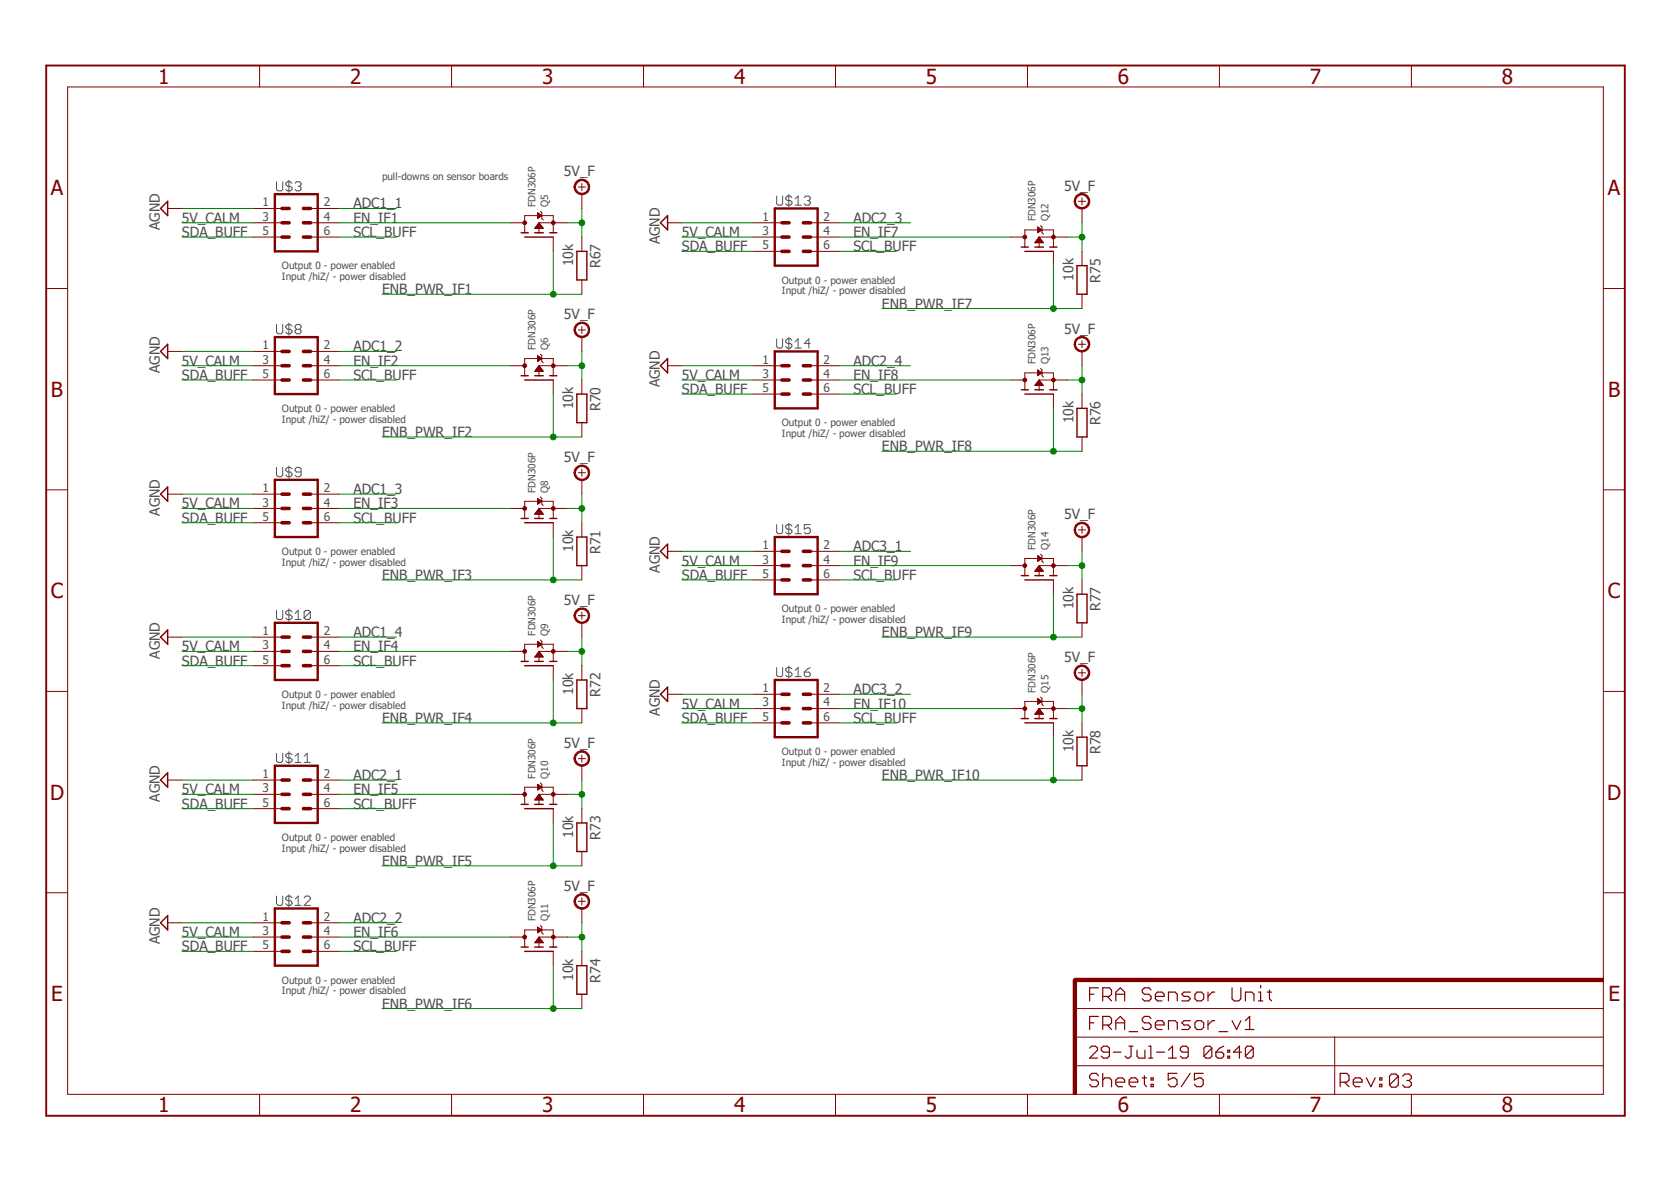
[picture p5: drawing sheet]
<svg xmlns="http://www.w3.org/2000/svg" width="297mm" height="210mm" viewBox="0 0 297 210" stroke-linecap="round" stroke-linejoin="round" font-family="sans-serif">
<defs><g id="words">
<g font-size="3.7" fill="#800000">
<text x="28.1" y="14.9">1</text>
<text x="62.2" y="14.9">2</text>
<text x="96.4" y="14.9">3</text>
<text x="130.5" y="14.9">4</text>
<text x="164.6" y="14.9">5</text>
<text x="198.7" y="14.9">6</text>
<text x="232.8" y="14.9">7</text>
<text x="267" y="14.9">8</text>
<text x="9" y="34.7">A</text>
<text x="285.8" y="34.7">A</text>
<text x="9.1" y="70.5">B</text>
<text x="285.8" y="70.5">B</text>
<text x="9" y="106.3">C</text>
<text x="285.8" y="106.3">C</text>
<text x="8.9" y="142.1">D</text>
<text x="285.7" y="142.1">D</text>
<text x="9.1" y="177.8">E</text>
<text x="285.9" y="177.8">E</text>
<text x="28.1" y="197.7">1</text>
<text x="62.2" y="197.7">2</text>
<text x="96.4" y="197.7">3</text>
<text x="130.5" y="197.7">4</text>
<text x="164.6" y="197.7">5</text>
<text x="198.7" y="197.7">6</text>
<text x="232.8" y="197.7">7</text>
<text x="266.9" y="197.7">8</text>
</g>
<g font-size="2.5" fill="#505050">
<text x="100.2" y="31.3">5V_F</text>
<text x="189.1" y="33.9">5V_F</text>
<text x="28.4" y="40.9" transform="rotate(-90 28.4 40.9)">AGND</text>
<text x="32.3" y="39.6">5V_CALM</text>
<text x="62.8" y="37">ADC1_1</text>
<text x="62.8" y="39.6">EN_IF1</text>
<text x="151.7" y="39.6">ADC2_3</text>
<text x="32.3" y="42.1">SDA_BUFF</text>
<text x="62.8" y="42.1">SCL_BUFF</text>
<text x="101.9" y="47.3" transform="rotate(-90 101.9 47.3)">10k</text>
<text x="106.7" y="47.7" transform="rotate(-90 106.7 47.7)">R67</text>
<text x="117.3" y="43.4" transform="rotate(-90 117.3 43.4)">AGND</text>
<text x="121.2" y="42.1">5V_CALM</text>
<text x="121.2" y="44.7">SDA_BUFF</text>
<text x="151.7" y="42.1">EN_IF7</text>
<text x="151.7" y="44.7">SCL_BUFF</text>
<text x="67.9" y="52.3">ENB_PWR_IF1</text>
<text x="190.8" y="49.9" transform="rotate(-90 190.8 49.9)">10k</text>
<text x="195.6" y="50.2" transform="rotate(-90 195.6 50.2)">R75</text>
<text x="100.2" y="56.7">5V_F</text>
<text x="156.8" y="54.8">ENB_PWR_IF7</text>
<text x="189.1" y="59.3">5V_F</text>
<text x="32.3" y="65">5V_CALM</text>
<text x="62.8" y="62.4">ADC1_2</text>
<text x="62.8" y="65">EN_IF2</text>
<text x="151.7" y="65">ADC2_4</text>
<text x="28.4" y="66.3" transform="rotate(-90 28.4 66.3)">AGND</text>
<text x="32.3" y="67.5">SDA_BUFF</text>
<text x="62.8" y="67.5">SCL_BUFF</text>
<text x="117.3" y="68.8" transform="rotate(-90 117.3 68.8)">AGND</text>
<text x="121.2" y="67.5">5V_CALM</text>
<text x="121.2" y="70.1">SDA_BUFF</text>
<text x="151.7" y="67.5">EN_IF8</text>
<text x="151.7" y="70.1">SCL_BUFF</text>
<text x="67.9" y="77.6">ENB_PWR_IF2</text>
<text x="101.9" y="72.7" transform="rotate(-90 101.9 72.7)">10k</text>
<text x="106.7" y="73.1" transform="rotate(-90 106.7 73.1)">R70</text>
<text x="190.8" y="75.2" transform="rotate(-90 190.8 75.2)">10k</text>
<text x="195.6" y="75.6" transform="rotate(-90 195.6 75.6)">R76</text>
<text x="100.2" y="82.1">5V_F</text>
<text x="156.8" y="80.2">ENB_PWR_IF8</text>
<text x="62.8" y="87.8">ADC1_3</text>
<text x="28.4" y="91.6" transform="rotate(-90 28.4 91.6)">AGND</text>
<text x="32.3" y="90.3">5V_CALM</text>
<text x="32.3" y="92.9">SDA_BUFF</text>
<text x="62.8" y="90.3">EN_IF3</text>
<text x="62.8" y="92.9">SCL_BUFF</text>
<text x="189.1" y="92.2">5V_F</text>
<text x="101.9" y="98.1" transform="rotate(-90 101.9 98.1)">10k</text>
<text x="106.7" y="98.4" transform="rotate(-90 106.7 98.4)">R71</text>
<text x="117.3" y="101.8" transform="rotate(-90 117.3 101.8)">AGND</text>
<text x="121.2" y="100.5">5V_CALM</text>
<text x="151.7" y="98">ADC3_1</text>
<text x="151.7" y="100.5">EN_IF9</text>
<text x="67.9" y="103">ENB_PWR_IF3</text>
<text x="100.2" y="107.5">5V_F</text>
<text x="121.2" y="103">SDA_BUFF</text>
<text x="151.7" y="103">SCL_BUFF</text>
<text x="62.8" y="113.2">ADC1_4</text>
<text x="156.8" y="113.2">ENB_PWR_IF9</text>
<text x="190.8" y="108.2" transform="rotate(-90 190.8 108.2)">10k</text>
<text x="195.6" y="108.6" transform="rotate(-90 195.6 108.6)">R77</text>
<text x="28.4" y="117" transform="rotate(-90 28.4 117)">AGND</text>
<text x="32.3" y="115.7">5V_CALM</text>
<text x="32.3" y="118.3">SDA_BUFF</text>
<text x="62.8" y="115.7">EN_IF4</text>
<text x="62.8" y="118.3">SCL_BUFF</text>
<text x="189.1" y="117.6">5V_F</text>
<text x="101.9" y="123.5" transform="rotate(-90 101.9 123.5)">10k</text>
<text x="106.7" y="123.8" transform="rotate(-90 106.7 123.8)">R72</text>
<text x="121.2" y="125.9">5V_CALM</text>
<text x="151.7" y="123.4">ADC3_2</text>
<text x="151.7" y="125.9">EN_IF10</text>
<text x="67.9" y="128.4">ENB_PWR_IF4</text>
<text x="117.3" y="127.2" transform="rotate(-90 117.3 127.2)">AGND</text>
<text x="121.2" y="128.4">SDA_BUFF</text>
<text x="151.7" y="128.4">SCL_BUFF</text>
<text x="100.2" y="132.9">5V_F</text>
<text x="190.8" y="133.6" transform="rotate(-90 190.8 133.6)">10k</text>
<text x="195.6" y="134" transform="rotate(-90 195.6 134)">R78</text>
<text x="28.4" y="142.4" transform="rotate(-90 28.4 142.4)">AGND</text>
<text x="32.3" y="141.1">5V_CALM</text>
<text x="32.3" y="143.7">SDA_BUFF</text>
<text x="62.8" y="138.6">ADC2_1</text>
<text x="62.8" y="141.1">EN_IF5</text>
<text x="62.8" y="143.7">SCL_BUFF</text>
<text x="156.8" y="138.6">ENB_PWR_IF10</text>
<text x="101.9" y="148.9" transform="rotate(-90 101.9 148.9)">10k</text>
<text x="106.7" y="149.2" transform="rotate(-90 106.7 149.2)">R73</text>
<text x="67.9" y="153.8">ENB_PWR_IF5</text>
<text x="100.2" y="158.2">5V_F</text>
<text x="28.4" y="167.8" transform="rotate(-90 28.4 167.8)">AGND</text>
<text x="32.3" y="166.5">5V_CALM</text>
<text x="62.8" y="166.5">EN_IF6</text>
<text x="62.8" y="164">ADC2_2</text>
<text x="32.3" y="169">SDA_BUFF</text>
<text x="62.8" y="169">SCL_BUFF</text>
<text x="67.9" y="179.2">ENB_PWR_IF6</text>
<text x="101.9" y="174.2" transform="rotate(-90 101.9 174.2)">10k</text>
<text x="106.7" y="174.6" transform="rotate(-90 106.7 174.6)">R74</text>
</g>
<g font-size="2.1" fill="#505050">
<text x="46.7" y="36.7">1</text>
<text x="46.7" y="39.2">3</text>
<text x="46.7" y="41.7">5</text>
<text x="57.5" y="41.7">6</text>
<text x="57.5" y="39.2">4</text>
<text x="57.5" y="36.7">2</text>
<text x="135.5" y="39.2">1</text>
<text x="135.5" y="41.7">3</text>
<text x="146.4" y="41.7">4</text>
<text x="146.4" y="39.2">2</text>
<text x="135.5" y="44.3">5</text>
<text x="146.4" y="44.3">6</text>
<text x="46.7" y="62.1">1</text>
<text x="46.7" y="64.6">3</text>
<text x="57.5" y="64.6">4</text>
<text x="57.5" y="62.1">2</text>
<text x="135.5" y="64.6">1</text>
<text x="146.4" y="64.6">2</text>
<text x="46.7" y="67.1">5</text>
<text x="57.5" y="67.1">6</text>
<text x="135.5" y="67.1">3</text>
<text x="135.5" y="69.7">5</text>
<text x="146.4" y="69.7">6</text>
<text x="146.4" y="67.1">4</text>
<text x="46.7" y="87.5">1</text>
<text x="57.5" y="87.5">2</text>
<text x="46.7" y="90">3</text>
<text x="46.7" y="92.5">5</text>
<text x="57.5" y="92.5">6</text>
<text x="57.5" y="90">4</text>
<text x="135.5" y="97.6">1</text>
<text x="135.5" y="100.2">3</text>
<text x="146.4" y="100.2">4</text>
<text x="146.4" y="97.6">2</text>
<text x="135.5" y="102.7">5</text>
<text x="146.4" y="102.7">6</text>
<text x="46.7" y="112.9">1</text>
<text x="57.5" y="112.9">2</text>
<text x="46.7" y="115.4">3</text>
<text x="46.7" y="117.9">5</text>
<text x="57.5" y="117.9">6</text>
<text x="57.5" y="115.4">4</text>
<text x="135.5" y="123">1</text>
<text x="135.5" y="125.5">3</text>
<text x="146.4" y="125.5">4</text>
<text x="146.4" y="123">2</text>
<text x="135.5" y="128.1">5</text>
<text x="146.4" y="128.1">6</text>
<text x="46.7" y="138.2">1</text>
<text x="46.7" y="140.8">3</text>
<text x="46.7" y="143.3">5</text>
<text x="57.5" y="143.3">6</text>
<text x="57.5" y="140.8">4</text>
<text x="57.5" y="138.2">2</text>
<text x="46.7" y="163.6">1</text>
<text x="46.7" y="166.2">3</text>
<text x="57.5" y="166.2">4</text>
<text x="57.5" y="163.6">2</text>
<text x="46.7" y="168.7">5</text>
<text x="57.5" y="168.7">6</text>
</g>
<g font-size="1.8" fill="#505050">
<text x="67.9" y="32">pull-downs on sensor boards</text>
<text x="95.2" y="36.8" transform="rotate(-90 95.2 36.8)">FDN306P</text>
<text x="97.5" y="36.8" transform="rotate(-90 97.5 36.8)">Q5</text>
<text x="184.1" y="39.3" transform="rotate(-90 184.1 39.3)">FDN306P</text>
<text x="186.4" y="39.3" transform="rotate(-90 186.4 39.3)">Q12</text>
<text x="50.1" y="47.8">Output 0 - power enabled</text>
<text x="50.1" y="49.7">Input /hiZ/ - power disabled</text>
<text x="139" y="50.4">Output 0 - power enabled</text>
<text x="139" y="52.3">Input /hiZ/ - power disabled</text>
<text x="95.2" y="62.2" transform="rotate(-90 95.2 62.2)">FDN306P</text>
<text x="97.5" y="62.2" transform="rotate(-90 97.5 62.2)">Q6</text>
<text x="184.1" y="64.7" transform="rotate(-90 184.1 64.7)">FDN306P</text>
<text x="186.4" y="64.7" transform="rotate(-90 186.4 64.7)">Q13</text>
<text x="50.1" y="73.2">Output 0 - power enabled</text>
<text x="50.1" y="75.1">Input /hiZ/ - power disabled</text>
<text x="139" y="75.7">Output 0 - power enabled</text>
<text x="139" y="77.6">Input /hiZ/ - power disabled</text>
<text x="95.2" y="87.5" transform="rotate(-90 95.2 87.5)">FDN306P</text>
<text x="97.5" y="87.5" transform="rotate(-90 97.5 87.5)">Q8</text>
<text x="50.1" y="98.6">Output 0 - power enabled</text>
<text x="50.1" y="100.5">Input /hiZ/ - power disabled</text>
<text x="184.1" y="97.7" transform="rotate(-90 184.1 97.7)">FDN306P</text>
<text x="186.4" y="97.7" transform="rotate(-90 186.4 97.7)">Q14</text>
<text x="95.2" y="112.9" transform="rotate(-90 95.2 112.9)">FDN306P</text>
<text x="97.5" y="112.9" transform="rotate(-90 97.5 112.9)">Q9</text>
<text x="139" y="108.8">Output 0 - power enabled</text>
<text x="139" y="110.7">Input /hiZ/ - power disabled</text>
<text x="50.1" y="124">Output 0 - power enabled</text>
<text x="50.1" y="125.9">Input /hiZ/ - power disabled</text>
<text x="184.1" y="123.1" transform="rotate(-90 184.1 123.1)">FDN306P</text>
<text x="186.4" y="123.1" transform="rotate(-90 186.4 123.1)">Q15</text>
<text x="139" y="134.2">Output 0 - power enabled</text>
<text x="139" y="136.1">Input /hiZ/ - power disabled</text>
<text x="95.2" y="138.3" transform="rotate(-90 95.2 138.3)">FDN306P</text>
<text x="97.5" y="138.3" transform="rotate(-90 97.5 138.3)">Q10</text>
<text x="50.1" y="149.4">Output 0 - power enabled</text>
<text x="50.1" y="151.3">Input /hiZ/ - power disabled</text>
<text x="95.2" y="163.7" transform="rotate(-90 95.2 163.7)">FDN306P</text>
<text x="97.5" y="163.7" transform="rotate(-90 97.5 163.7)">Q11</text>
<text x="50.1" y="174.8">Output 0 - power enabled</text>
<text x="50.1" y="176.7">Input /hiZ/ - power disabled</text>
</g>
</g></defs>
<path d="M7.9 11.3l281.2 187.3M289.1 11.3l-281.2 187.3" fill="none" stroke="#fff" stroke-width=".18"/>
<g fill="none" stroke="#505050" stroke-width=".18">
<path d="M49.1 32.3v1.4l.3 .2h.6l.2-.2v-1.4M51.4 32v2.2M51.9 32.6l-.3-.3h-.5l-.3 .3v.2l.3 .3h.5l.3 .3v.3l-.3 .2h-.5l-.3-.2M52.5 32.6l.2-.3h.6l.2 .3v.2l-.2 .3M53 33.1h.3M53.3 33.1l.2 .3v.3l-.2 .2h-.6l-.2-.2M138 34.8v1.4l.3 .2h.6l.2-.2v-1.4M140.2 34.5v2.2M140.8 35.1l-.3-.3h-.5l-.3 .3v.2l.3 .3h.5l.3 .3v.3l-.3 .2h-.5l-.3-.2M141.3 36.4h1.1M141.3 35.3l.6-.5v1.6M143 35.1l.2-.3h.6l.2 .3v.2l-.2 .3"/>
<path d="M143.5 35.6h.3M143.8 35.6l.2 .3v.3l-.2 .2h-.6l-.2-.2M49.1 57.7v1.3l.3 .3h.6l.2-.3v-1.3M51.4 57.4v2.2M51.9 58l-.3-.3h-.5l-.3 .3v.2l.3 .3h.5l.3 .3v.2l-.3 .3h-.5l-.3-.3M52.7 58.5l-.2-.3v-.2l.2-.3h.6l.2 .3v.2l-.2 .3M52.7 58.5l-.2 .3v.2l.2 .3h.6l.2-.3v-.2l-.2-.3M52.7 58.5h.6M140.2 59.9v2.2M138 60.2v1.4l.3 .2h.6l.2-.2v-1.4M140.8 60.5l-.3-.3h-.5l-.3 .3v.2l.3 .3h.5l.3 .3v.3l-.3 .2h-.5l-.3-.2M141.3 60.7l.6-.5v1.6"/>
<path d="M141.3 61.8h1.1M144 61h-1l.8-.8v1.6M49.1 83.1v1.3l.3 .3h.6l.2-.3v-1.3M51.4 82.8v2.2M51.9 83.3l-.3-.2h-.5l-.3 .2v.3l.3 .3h.5l.3 .3v.2l-.3 .3h-.5l-.3-.3M53.5 83.9h-.8l-.2-.3v-.3l.2-.2h.6l.2 .2v1.1l-.2 .3h-.6l-.2-.3M138 93.2v1.4l.3 .2h.6l.2-.2v-1.4M140.2 93v2.1M140.8 93.5l-.3-.3h-.5l-.3 .3v.3l.3 .2h.5l.3 .3v.3l-.3 .2h-.5l-.3-.2M141.3 93.8l.6-.6v1.6M141.3 94.8h1.1M144 93.2h-1v.8l.5-.2h.3l.2 .2v.6l-.2 .2h-.6l-.2-.2"/>
<path d="M49.1 108.5v1.3l.3 .3h.6l.2-.3v-1.3M51.4 108.2v2.2M51.9 108.7l-.3-.2h-.5l-.3 .2v.3l.3 .3h.5l.3 .2v.3l-.3 .3h-.5l-.3-.3M52.5 110.1h1M52.5 109l.5-.5v1.6M55.2 108.7v1.1l-.3 .3h-.5l-.3-.3M55.2 108.7l-.3-.2h-.5l-.3 .2v1.1M55.2 108.7l-1.1 1.1M138 118.6v1.4l.3 .2h.6l.2-.2v-1.4M140.2 118.3v2.2M140.8 118.9l-.3-.3h-.5l-.3 .3v.2l.3 .3h.5l.3 .3v.3l-.3 .2h-.5l-.3-.2M141.3 119.1l.6-.5v1.6"/>
<path d="M143 119.4h.8l.2 .3v.3l-.2 .2h-.6l-.2-.2zM144 118.6l-.5 .3-.5 .5M49.1 133.9v1.3l.3 .3h.6l.2-.3v-1.3M51.4 133.6v2.1M51.9 134.1l-.3-.2h-.5l-.3 .2v.3l.3 .3h.5l.3 .2v.3l-.3 .3h-.5l-.3-.3M52.5 134.4l.5-.5v1.6M52.5 135.5h1M54.1 135.5h1.1M54.1 134.4l.5-.5v1.6M141.3 120.2h1.1M49.1 159.2v1.4l.3 .3h.6l.2-.3v-1.4M51.4 159v2.1"/>
<path d="M51.9 159.5l-.3-.3h-.5l-.3 .3v.3l.3 .2h.5l.3 .3v.3l-.3 .3h-.5l-.3-.3M52.5 159.8l.5-.6v1.7M54.1 159.5l.3-.3h.5l.3 .3v.3l-1.1 1.1h1.1M52.5 160.9h1"/>
</g>
<path d="M29.8 37h2.5M45 37h5.1M45 39.6h5.1M55.2 37h5.1M55.2 39.6h5.1M96.1 37.5l.2 .3v1l.3 .3M98.3 39.6h-2.5v1.8M45 42.1h5.1M55.2 42.1h5.1M93.3 41.4v-3.1h5v3.1" fill="none" stroke="#800000" stroke-width=".18"/>
<path d="M50.1 39.6h1.3M50.1 37h1.3M53.9 39.6h1.3M53.9 37h1.3M50.1 42.1h1.3M53.9 42.1h1.3" fill="none" stroke="#800000" stroke-width=".64"/>
<path d="M48.9 34.5h7.6v10.2h-7.6z" fill="none" stroke="#800000" stroke-width=".42"/>
<path d="M29.8 35.8v2.5l-1.3-1.3zM92.6 41.4h1.3M93.3 42.1h5M95 41.4h1.6M97.7 41.4h1.3" fill="none" stroke="#800000" stroke-width=".25"/>
<circle cx="98.3" cy="39.6" r=".33" fill="#800000"/>
<circle cx="98.3" cy="39.6" r=".33" fill="none" stroke="#800000" stroke-width=".18"/>
<circle cx="93.3" cy="39.6" r=".33" fill="#800000"/>
<g fill="none" stroke="#800000" stroke-width=".18">
<path d="M90.7 39.6h2.6M95.5 37.8l.8 .5-.8 .5zM95.5 38.8h.1M95.5 38.7h.3M95.5 38.6h.4M95.5 38.5h.6M95.5 38.4h.7M95.5 38.3h.8M95.5 38.2h.7M95.5 38.1h.6M95.5 38.1h.4M95.5 38h.3"/>
<path d="M95.5 37.9h.2M95.5 39.9h.6M95.6 39.8h.4M95.7 39.8h.2M95.8 39.7h.1M95.8 39.6l.8 1h-1.6zM98.3 39.6h2.6M95.1 40.5h1.4M95.2 40.4h1.3M95.2 40.3h1.2M95.3 40.3h1.1M95.4 40.2h.9"/>
<path d="M95.4 40.1h.8M95.5 40h.6M98.3 42.1v2.6M103.4 42.1v2.6M103.4 49.7v2.6M29.8 62.4h2.5M45 62.4h5.1M45 65h5.1M45 67.5h5.1M55.2 62.4h5.1M55.2 65h5.1M55.2 67.5h5.1"/>
<path d="M93.3 66.8v-3.1h5v3.1M96.1 62.9l.2 .3v1l.3 .3M98.3 65h-2.5v1.8"/>
<circle cx="93.3" cy="39.6" r=".33"/>
</g>
<path d="M102.5 44.7h1.8v5h-1.8zM29.8 61.2v2.5l-1.3-1.3zM92.6 66.8h1.3M93.3 67.5h5M95 66.8h1.6M97.7 66.8h1.3" fill="none" stroke="#800000" stroke-width=".25"/>
<path d="M50.1 67.5h1.3M50.1 65h1.3M50.1 62.4h1.3M53.9 67.5h1.3M53.9 65h1.3M53.9 62.4h1.3" fill="none" stroke="#800000" stroke-width=".64"/>
<path d="M48.9 59.9h7.6v10.1h-7.6z" fill="none" stroke="#800000" stroke-width=".42"/>
<circle cx="98.3" cy="65" r=".33" fill="#800000"/>
<circle cx="98.3" cy="65" r=".33" fill="none" stroke="#800000" stroke-width=".18"/>
<circle cx="93.3" cy="65" r=".33" fill="#800000"/>
<g fill="none" stroke="#800000" stroke-width=".18">
<path d="M90.7 65h2.6M95.1 66h1.5M95.2 65.9h1.3M95.2 65.7h1.2M95.3 65.7h1.1M95.3 65.6h1M95.4 65.5h.8M95.5 65.4h.6M95.5 63.2l.8 .5-.8 .5zM95.5 64.2h.1M95.5 64.1h.3M95.5 64h.4"/>
<path d="M95.5 63.9h.5M95.5 63.8h.6M95.5 63.7h.8M95.5 63.6h.7M95.5 63.5h.6M95.5 63.5h.5M95.5 63.4h.3M95.5 63.3h.2M95.5 63.2h.1M95.5 65.3h.6M95.6 65.2h.4M95.7 65.2h.3"/>
<path d="M95.8 65.1h.1M95.8 65h.1M95.8 65l.8 1h-1.6zM98.3 65h2.6M98.3 67.5v2.5M103.4 67.5v2.5M103.4 75.1v2.5M29.8 87.8h2.5M45 87.8h5.1M45 90.3h5.1M45 92.9h5.1M55.2 87.8h5.1"/>
<path d="M55.2 90.3h5.1M55.2 92.9h5.1M93.3 92.1v-3h5v3M96.1 88.3l.2 .3v1l.3 .2M98.3 90.3h-2.5v1.8"/>
<circle cx="93.3" cy="65" r=".33"/>
</g>
<path d="M102.5 70h1.8v5.1h-1.8zM28.5 87.8l1.3-1.3v2.6zM92.6 92.1h1.3M93.3 92.9h5M95 92.1h1.6M97.7 92.1h1.3" fill="none" stroke="#800000" stroke-width=".25"/>
<path d="M50.1 92.9h1.3M50.1 90.3h1.3M50.1 87.8h1.3M53.9 92.9h1.3M53.9 90.3h1.3M53.9 87.8h1.3" fill="none" stroke="#800000" stroke-width=".64"/>
<path d="M48.9 85.3h7.6v10.1h-7.6z" fill="none" stroke="#800000" stroke-width=".42"/>
<circle cx="98.3" cy="90.3" r=".33" fill="#800000"/>
<circle cx="98.3" cy="90.3" r=".33" fill="none" stroke="#800000" stroke-width=".18"/>
<circle cx="93.3" cy="90.3" r=".33" fill="#800000"/>
<g fill="none" stroke="#800000" stroke-width=".18">
<path d="M90.7 90.3h2.6M95.1 91.3h1.4M95.2 91.2h1.2M95.2 91.1h1.2M95.3 91h1M95.4 90.9h.8M95.5 90.8h.7M95.5 88.6l.8 .5-.8 .5zM95.5 89.6h.1M95.5 89.5h.2M95.5 89.4h.3M95.5 89.3h.5"/>
<path d="M95.5 89.2h.6M95.5 89.1h.8M95.5 89h.8M95.5 88.9h.6M95.5 88.9h.5M95.5 88.8h.3M95.5 88.7h.2M95.5 88.6h.1M95.5 90.7h.6M95.6 90.6h.4M95.7 90.6h.3M95.7 90.5h.2"/>
<path d="M95.8 90.3l.8 1.1h-1.6zM95.8 90.4h.1M98.3 90.3h2.6M98.3 92.9v2.5M103.4 92.9v2.5M29.8 113.2h2.5M45 113.2h5.1M45 115.7h5.1M45 118.3h5.1M55.2 113.2h5.1M55.2 115.7h5.1M55.2 118.3h5.1"/>
<path d="M93.3 117.5v-3h5v3M96.1 113.7l.2 .3v1l.3 .2M98.3 115.7h-2.5v1.8M103.4 100.5v2.5"/>
<circle cx="93.3" cy="90.3" r=".33"/>
</g>
<path d="M102.5 95.4h1.8v5.1h-1.8zM28.5 113.2l1.3-1.3v2.6zM92.6 117.5h1.3M93.3 118.3h5M95 117.5h1.6M97.7 117.5h1.3" fill="none" stroke="#800000" stroke-width=".25"/>
<path d="M50.1 118.3h1.3M50.1 115.7h1.3M50.1 113.2h1.3M53.9 118.3h1.3M53.9 115.7h1.3M53.9 113.2h1.3" fill="none" stroke="#800000" stroke-width=".64"/>
<path d="M48.9 110.7h7.6v10.1h-7.6z" fill="none" stroke="#800000" stroke-width=".42"/>
<circle cx="98.3" cy="115.7" r=".33" fill="#800000"/>
<circle cx="98.3" cy="115.7" r=".33" fill="none" stroke="#800000" stroke-width=".18"/>
<circle cx="93.3" cy="115.7" r=".33" fill="#800000"/>
<g fill="none" stroke="#800000" stroke-width=".18">
<path d="M90.7 115.7h2.6M95.1 116.7h1.4M95.2 116.6h1.2M95.2 116.5h1.2M95.3 116.4h1M95.4 116.3h.9M95.5 116.2h.7M95.5 116.1h.6M95.5 114l.8 .5-.8 .5zM95.5 114.9h.2M95.5 114.8h.3M95.5 114.7h.5"/>
<path d="M95.5 114.6h.6M95.5 114.6h.7M95.5 114.4h.8M95.5 114.3h.6M95.5 114.3h.5M95.5 114.2h.4M95.5 114.1h.3M95.5 114h.1M95.6 116h.5M95.6 116h.4M95.7 115.9h.2M95.8 115.7l.8 1.1h-1.6z"/>
<path d="M95.8 115.8h.1M98.3 115.7h2.6M98.3 118.3v2.5M103.4 118.3v2.5M29.8 138.6h2.5M45 138.6h5.1M55.2 138.6h5.1M96.1 139.1l.2 .3v1l.3 .2M103.4 125.9v2.5M45 141.1h5.1M45 143.7h5.1M55.2 141.1h5.1"/>
<path d="M55.2 143.7h5.1M93.3 142.9v-3h5v3M98.3 141.1h-2.5v1.8"/>
<circle cx="93.3" cy="115.7" r=".33"/>
</g>
<path d="M29.8 137.3v2.6l-1.3-1.3zM102.5 120.8h1.8v5.1h-1.8zM92.6 142.9h1.3M93.3 143.7h5M95 142.9h1.6M97.7 142.9h1.3" fill="none" stroke="#800000" stroke-width=".25"/>
<path d="M50.1 138.6h1.3M53.9 138.6h1.3M50.1 143.7h1.3M50.1 141.1h1.3M53.9 143.7h1.3M53.9 141.1h1.3" fill="none" stroke="#800000" stroke-width=".64"/>
<path d="M48.9 136.1h7.6v10.1h-7.6z" fill="none" stroke="#800000" stroke-width=".42"/>
<circle cx="98.3" cy="141.1" r=".33" fill="#800000"/>
<circle cx="98.3" cy="141.1" r=".33" fill="none" stroke="#800000" stroke-width=".18"/>
<circle cx="93.3" cy="141.1" r=".33" fill="#800000"/>
<g fill="none" stroke="#800000" stroke-width=".18">
<path d="M95.5 139.4l.8 .5-.8 .5zM95.5 140h.7M95.5 139.9h.8M95.5 139.8h.7M95.5 139.7h.6M95.5 139.6h.4M95.5 139.5h.3M95.5 139.4h.2M90.7 141.1h2.6M95.1 142.1h1.4M95.2 142h1.3M95.2 141.9h1.2"/>
<path d="M95.3 141.8h1M95.4 141.7h.9M95.4 141.6h.8M95.5 141.6h.6M95.5 140.3h.2M95.5 140.2h.3M95.5 140.1h.4M95.5 140h.6M95.6 141.4h.5M95.6 141.4h.4M95.7 141.3h.2M95.8 141.2h.1"/>
<path d="M95.8 141.1l.8 1.1h-1.6zM98.3 141.1h2.6M98.3 143.7v2.5M103.4 143.7v2.5M103.4 151.3v2.5M29.8 164h2.5M45 164h5.1M45 166.5h5.1M45 169h5.1M55.2 164h5.1M55.2 166.5h5.1M55.2 169h5.1"/>
<path d="M93.3 168.3v-3.1h5v3.1M96.1 164.5l.2 .2v1l.3 .3M98.3 166.5h-2.5v1.8"/>
<circle cx="93.3" cy="141.1" r=".33"/>
</g>
<path d="M102.5 146.2h1.8v5.1h-1.8zM28.5 164l1.3-1.3v2.5zM92.6 168.3h1.3M93.3 169h5M95 168.3h1.6M97.7 168.3h1.3" fill="none" stroke="#800000" stroke-width=".25"/>
<path d="M50.1 169h1.3M50.1 166.5h1.3M50.1 164h1.3M53.9 169h1.3M53.9 166.5h1.3M53.9 164h1.3" fill="none" stroke="#800000" stroke-width=".64"/>
<path d="M48.9 161.4h7.6v10.2h-7.6z" fill="none" stroke="#800000" stroke-width=".42"/>
<circle cx="98.3" cy="166.5" r=".33" fill="#800000"/>
<circle cx="98.3" cy="166.5" r=".33" fill="none" stroke="#800000" stroke-width=".18"/>
<circle cx="93.3" cy="166.5" r=".33" fill="#800000"/>
<g fill="none" stroke="#800000" stroke-width=".18">
<path d="M90.7 166.5h2.6M95.1 167.5h1.5M95.2 167.4h1.3M95.2 167.3h1.2M95.3 167.2h1.1M95.3 167.1h1M95.4 167h.8M95.5 167h.6M95.5 164.7l.8 .5-.8 .5zM95.5 165.7h.1M95.5 165.6h.3M95.5 165.5h.4"/>
<path d="M95.5 165.4h.5M95.5 165.4h.6M95.5 165.3h.8M95.5 165.2h.7M95.5 165.1h.6M95.5 165h.5M95.5 164.9h.3M95.5 164.8h.2M95.5 166.9h.6M95.6 166.8h.4M95.7 166.7h.2M95.8 166.6h.1"/>
<path d="M95.8 166.5l.8 1h-1.6zM98.3 166.5h2.6M98.3 169v2.6M103.4 169v2.6M103.4 176.7v2.5"/>
<circle cx="93.3" cy="166.5" r=".33"/>
</g>
<path d="M102.5 171.6h1.8v5.1h-1.8z" fill="none" stroke="#800000" stroke-width=".25"/>
<path d="M190.8 174.1h.5v20.3h-.5z" fill-rule="evenodd" fill="#800000"/>
<path d="M190.8 174.1h.5v20.3h-.5z" fill="none" stroke="#800000" stroke-width=".18"/>
<path d="M191 173.8h94v.6h-94z" fill-rule="evenodd" fill="#800000"/>
<g fill="none" stroke="#800000" stroke-width=".18">
<path d="M12 15.5h273v178.9h-273zM46.1 11.6v3.9M80.3 11.6v3.9M114.4 11.6v3.9M148.5 11.6v3.9M182.6 11.6v3.9M216.7 11.6v3.9M250.9 11.6v3.9M118.7 39.6h2.5M133.9 39.6h5.1M144.1 39.6h5M8.2 51.3h3.8"/>
<path d="M133.9 42.1h5.1M133.9 44.7h5.1M144.1 42.1h5M144.1 44.7h5M182.2 43.9v-3h5v3M185 40.1l.2 .2v1.1l.3 .2M187.2 42.1h-2.5v1.8M285 51.3h3.8M8.2 87h3.8M285 87h3.8M8.2 122.9h3.8M285 122.9h3.8"/>
<path d="M8.2 158.6h3.8M285 158.6h3.8M191 173.8h94v.6h-94zM191.1 179.2h93.9M46.1 194.4v3.8M80.3 194.4v3.8M114.4 194.4v3.8M148.5 194.4v3.8M182.6 194.4v3.8M191.1 189.4h93.9M191.1 184.3h93.9M216.7 194.4v3.8"/>
<path d="M237.2 184.3v10.2M250.9 194.4v3.8"/>
</g>
<path d="M139 39.6h1.3M142.8 39.6h1.3M139 44.7h1.3M139 42.1h1.3M142.8 44.7h1.3M142.8 42.1h1.3M192.3 174.1h-1.2v1.3" fill="none" stroke="#800000" stroke-width=".64"/>
<g fill="none" stroke="#800000" stroke-width=".21">
<path d="M193.7 176.7h.7M195.2 175.5h-1.5v2.3M196 177h1.2l.4-.3v-.8l-.4-.4h-1.2v2.3M196.8 177l.8 .8M198.3 177.8v-1.5l.8-.8 .8 .8v1.5M198.3 176.7h1.6M204.6 175.9l-.4-.4h-.8l-.4 .4v.4l.4 .4h.8l.4 .3v.5l-.4 .3h-.8l-.4-.3M205.4 177h1.5v-.3l-.4-.4h-.8l-.3 .4v.8l.3 .3h.8M207.7 177.8v-1.5h1.2l.4 .4v1.1M211.6 176.3h-1.2l-.3 .4 .3 .3h.8l.4 .5-.4 .3h-1.1M212.8 176.3h.7l.5 .4v.8l-.5 .3h-.7l-.4-.3v-.8zM214.7 176.3v1.5"/>
<path d="M215.9 176.3h-.4l-.8 .7M219 175.5v2l.4 .3h.8l.4-.3v-2M221.4 177.8v-1.5h1.1l.4 .4v1.1M223.7 177.8h.8M223.7 176.3h.4v1.5M224.1 175.1v.4M225.3 176.3h.7M225.6 175.9v1.6l.4 .3M193.7 181.7h.7M193.7 186.2l.3-.3h.7l.4 .3v.4l-1.4 1.4h1.4M195.2 180.6h-1.5v2.3M195.2 191.1l-.3-.4h-.8l-.4 .4v.4l.4 .4h.8l.3 .4v.4l-.3 .4h-.8l-.4-.4"/>
<path d="M196 182.1h1.2l.4-.4v-.7l-.4-.4h-1.2v2.3M196 190.7v2.4M196 191.9l.4-.4h.8l.4 .4v1.2M196.8 182.1l.8 .8M197.2 186.9h-1.1l-.4-.3v-.4l.4-.3h.7l.4 .3v1.5l-.4 .3h-.7l-.4-.3M197.9 186.9h1.4M198.3 181.7h1.6M198.3 182.9v-1.5l.8-.8 .8 .8v1.5M198.3 192.3h1.6v-.4l-.4-.4h-.7l-.5 .4v.8l.5 .4h.7M200.7 185.9h.7M200.7 183.3h1.5M200.7 192.3h1.5v-.4l-.4-.4h-.7l-.4 .4v.8l.4 .4h.7"/>
<path d="M201 185.9v1.8l-.3 .3h-.4l-.3-.3M202.1 186.6v1.1l.3 .3h1.1v-1.4M203 191.5h.8M203.4 191.1v1.6l.4 .4M204.2 188h.7M204.2 185.9h.4v2.1M204.6 181l-.4-.4h-.8l-.4 .4v.4l.4 .3h.8l.4 .4v.4l-.4 .4h-.8l-.4-.4M204.6 191.5h.4v.4h-.4zM204.6 192.7h.4v.4h-.4zM205.4 182.1h1.5v-.4l-.4-.3h-.8l-.3 .3v.8l.3 .4h.8M205.6 186.9h1.4M207.7 182.9v-1.5h1.2l.4 .3v1.2"/>
<path d="M207.7 188h1.4M207.7 186.6l.7-.7v2.1M209.2 190.7h-1.6v1.2l.8-.4h.4l.4 .4v.8l-.4 .4h-.8l-.4-.4M211.2 186.9h-1.1l-.3-.3v-.4l.3-.3h.8l.3 .3v1.5l-.3 .3h-.8l-.3-.3M211.5 190.7l-1.5 2.4M211.6 181.4h-1.2l-.3 .3 .3 .4h.8l.4 .4-.4 .4h-1.1M212.4 181.7l.4-.3h.7l.5 .3v.8l-.5 .4h-.7l-.4-.4zM213.9 190.7h-1.6v1.2l.8-.4h.4l.4 .4v.8l-.4 .4h-.8l-.4-.4M214.7 181.4v1.5M215.4 186.2v1.5l-.3 .3h-.8l-.3-.3M215.4 186.2l-.3-.3h-.8l-.3 .3v1.5M215.4 186.2l-1.4 1.5"/>
<path d="M215.9 181.4h-.4l-.8 .7M216.1 186.9h1.1l.3 .4v.4l-.3 .3h-.7l-.4-.3zM216.7 183.3h1.5M217.5 185.9l-.7 .3-.7 .7M218.2 187.7h.4v.3h-.4zM218.2 186.6h.4v.3h-.4zM219 181.4l.8 1.5 .8-1.5M220.7 186.9h-1.5l1.1-1v2.1M221.4 182.9h1.5M221.4 181.4l.7-.8v2.3M222.8 186.2v1.5l-.4 .3h-.7l-.3-.3M222.8 186.2l-.4-.3h-.7l-.3 .3v1.5"/>
<path d="M222.8 186.2l-1.4 1.5M238.2 192.3h1.2l.4-.4v-.8l-.4-.4h-1.2v2.4M239 192.3l.8 .8M240.5 192.3h1.6v-.4l-.4-.4h-.8l-.4 .4v.8l.4 .4h.8M242.9 191.5l.8 1.6 .7-1.6M245.2 191.5h.4v.4h-.4zM245.2 192.7h.4v.4h-.4zM248.5 191.2l-.4-.4h-.7l-.4 .4v1.6M248.5 191.2v1.6l-.4 .4h-.7l-.4-.4M248.5 191.2l-1.5 1.6M249.3 191.2l.4-.4h.8l.4 .4v.4l-.4 .4M250.1 192h.4"/>
<path d="M250.5 192l.4 .4v.4l-.4 .4h-.8l-.4-.4"/>
</g>
<path d="M8.2 11.6h280.6v186.6h-280.6z" fill="none" stroke="#800000" stroke-width=".34"/>
<path d="M137.7 37h7.6v10.2h-7.6z" fill="none" stroke="#800000" stroke-width=".42"/>
<path d="M117.4 39.6l1.3-1.3v2.6zM181.5 43.9h1.3M182.2 44.7h5M183.9 43.9h1.6M186.6 43.9h1.3" fill="none" stroke="#800000" stroke-width=".25"/>
<circle cx="187.2" cy="42.1" r=".33" fill="#800000"/>
<circle cx="187.2" cy="42.1" r=".33" fill="none" stroke="#800000" stroke-width=".18"/>
<circle cx="182.2" cy="42.1" r=".33" fill="#800000"/>
<g fill="none" stroke="#800000" stroke-width=".18">
<path d="M179.6 42.1h2.6M183.9 43.1h1.5M184 43h1.4M184.1 42.9h1.2M184.1 42.8h1.2M184.2 42.8h1M184.3 42.7h.8M184.3 42.6h.7M184.4 42.5h.6M184.4 40.3l.8 .6-.8 .5zM184.4 41.3h.1M184.4 41.2h.2"/>
<path d="M184.4 41.1h.3M184.4 41.1h.5M184.4 41h.6M184.4 40.9h.7M184.4 40.8h.7M184.4 40.7h.6M184.4 40.6h.5M184.4 40.5h.3M184.4 40.4h.2M184.4 40.3h.1M184.5 42.4h.4M184.5 42.3h.3"/>
<path d="M184.6 42.2h.2M184.7 42.1h.1M184.7 42.1l.8 1h-1.6zM187.2 42.1h2.6M187.2 44.7v2.5M192.3 44.7v2.5M192.3 52.3v2.5M118.7 65h2.5M133.9 65h5.1M133.9 67.5h5.1M133.9 70h5.1M144.1 65h5"/>
<path d="M144.1 67.5h5M144.1 70h5M182.2 69.3v-3h5v3M185 65.5l.2 .2v1.1l.3 .2M187.2 67.5h-2.5v1.8"/>
<circle cx="182.2" cy="42.1" r=".33"/>
</g>
<path d="M191.4 47.2h1.8v5.1h-1.8zM117.4 65l1.3-1.3v2.6zM181.5 69.3h1.3M182.2 70h5M183.9 69.3h1.6M186.6 69.3h1.3" fill="none" stroke="#800000" stroke-width=".25"/>
<path d="M139 70h1.3M139 67.5h1.3M139 65h1.3M142.8 70h1.3M142.8 67.5h1.3M142.8 65h1.3" fill="none" stroke="#800000" stroke-width=".64"/>
<path d="M137.7 62.4h7.6v10.2h-7.6z" fill="none" stroke="#800000" stroke-width=".42"/>
<circle cx="187.2" cy="67.5" r=".33" fill="#800000"/>
<circle cx="187.2" cy="67.5" r=".33" fill="none" stroke="#800000" stroke-width=".18"/>
<circle cx="182.2" cy="67.5" r=".33" fill="#800000"/>
<g fill="none" stroke="#800000" stroke-width=".18">
<path d="M179.6 67.5h2.6M184 68.4h1.4M184.1 68.3h1.2M184.1 68.2h1.2M184.2 68.2h1M184.2 68.1h.9M184.3 68h.7M184.4 67.9h.6M184.4 65.7l.8 .6-.8 .5zM184.4 66.6h.2M184.4 66.5h.3M184.4 66.5h.4"/>
<path d="M184.4 66.4h.6M184.4 66.3h.7M184.4 66.2h.8M184.4 66.1h.6M184.4 66h.5M184.4 66h.3M184.4 65.9h.2M184.4 65.7h.1M184.4 67.8h.5M184.5 67.7h.4M184.6 67.6h.2M184.7 67.5h.1"/>
<path d="M184.7 67.5l.8 1h-1.6zM187.2 67.5h2.6M187.2 70v2.6M192.3 70v2.6M192.3 77.6v2.6M118.7 98h2.5M133.9 98h5.1M144.1 98h5M185 98.5l.2 .2v1l.3 .3M133.9 100.5h5.1M133.9 103h5.1M144.1 100.5h5"/>
<path d="M144.1 103h5M182.2 102.3v-3.1h5v3.1M187.2 100.5h-2.5v1.8"/>
<circle cx="182.2" cy="67.5" r=".33"/>
</g>
<path d="M191.4 72.6h1.8v5h-1.8zM117.4 98l1.3-1.3v2.5zM181.5 102.3h1.3M182.2 103h5M183.9 102.3h1.6M186.6 102.3h1.3" fill="none" stroke="#800000" stroke-width=".25"/>
<path d="M139 98h1.3M142.8 98h1.3M139 103h1.3M139 100.5h1.3M142.8 103h1.3M142.8 100.5h1.3" fill="none" stroke="#800000" stroke-width=".64"/>
<path d="M137.7 95.4h7.6v10.2h-7.6z" fill="none" stroke="#800000" stroke-width=".42"/>
<circle cx="187.2" cy="100.5" r=".33" fill="#800000"/>
<circle cx="187.2" cy="100.5" r=".33" fill="none" stroke="#800000" stroke-width=".18"/>
<circle cx="182.2" cy="100.5" r=".33" fill="#800000"/>
<g fill="none" stroke="#800000" stroke-width=".18">
<path d="M184.4 98.7l.8 .5-.8 .5zM184.4 99.7h.1M184.4 99.6h.2M184.4 99.5h.3M184.4 99.4h.5M184.4 99.4h.6M184.4 99.3h.8M184.4 99.2h.7M184.4 99.1h.6M184.4 99h.4M184.4 98.9h.3M184.4 98.8h.2"/>
<path d="M179.6 100.5h2.6M183.9 101.5h1.5M184 101.4h1.3M184.1 101.3h1.2M184.1 101.2h1.1M184.2 101.1h1M184.3 101h.8M184.4 100.9h.6M184.4 100.8h.6M184.5 100.8h.4M184.6 100.7h.2M184.6 100.6h.1"/>
<path d="M184.7 100.5l.8 1h-1.6zM187.2 100.5h2.6M187.2 103v2.6M192.3 103v2.6M192.3 110.7v2.5M118.7 123.4h2.5M133.9 123.4h5.1M133.9 125.9h5.1M133.9 128.4h5.1M144.1 123.4h5M144.1 125.9h5M144.1 128.4h5"/>
<path d="M182.2 127.7v-3.1h5v3.1M185 123.9l.2 .2v1l.3 .3M187.2 125.9h-2.5v1.8"/>
<circle cx="182.2" cy="100.5" r=".33"/>
</g>
<path d="M191.4 105.6h1.8v5.1h-1.8zM117.4 123.4l1.3-1.3v2.5zM181.5 127.7h1.3M182.2 128.4h5M183.9 127.7h1.6M186.6 127.7h1.3" fill="none" stroke="#800000" stroke-width=".25"/>
<path d="M139 128.4h1.3M139 125.9h1.3M139 123.4h1.3M142.8 128.4h1.3M142.8 125.9h1.3M142.8 123.4h1.3" fill="none" stroke="#800000" stroke-width=".64"/>
<path d="M137.7 120.8h7.6v10.2h-7.6z" fill="none" stroke="#800000" stroke-width=".42"/>
<circle cx="187.2" cy="125.9" r=".33" fill="#800000"/>
<circle cx="187.2" cy="125.9" r=".33" fill="none" stroke="#800000" stroke-width=".18"/>
<circle cx="182.2" cy="125.9" r=".33" fill="#800000"/>
<g fill="none" stroke="#800000" stroke-width=".18">
<path d="M102.8 33.2h1.3M103.4 32.6v1.3M179.6 125.9h2.6M183.9 126.9h1.5M184 126.8h1.4M184.1 126.7h1.2M184.1 126.6h1.2M184.2 126.5h1M184.3 126.4h.8M184.4 126.4h.6M184.4 126.3h.6M184.4 124.1l.8 .5-.8 .5z"/>
<path d="M184.4 125.1h.1M184.4 125h.2M184.4 124.9h.3M184.4 124.8h.5M184.4 124.8h.6M184.4 124.7h.7M184.4 124.6h.7M184.4 124.5h.6M184.4 124.4h.5M184.4 124.3h.3M184.4 124.2h.2M184.4 124.1h.1"/>
<path d="M184.5 126.2h.4M184.5 126.1h.3M184.6 126h.1M184.7 125.9h.1M184.7 125.9l.8 1h-1.6zM187.2 125.9h2.6M187.2 128.4v2.6M192.3 128.4v2.6M192.3 136.1v2.5"/>
<circle cx="182.2" cy="125.9" r=".33"/>
</g>
<path d="M191.4 131h1.8v5.1h-1.8z" fill="none" stroke="#800000" stroke-width=".25"/>
<path d="M102.4 32.3a1.39 1.39 0 0 1 2.2 .2 1.39 1.39 0 0 1-.8 2.1 1.39 1.39 0 0 1-1.8-1.4h.3a1.15 1.15 0 0 1 1.5-1.1 1.15 1.15 0 0 1 .4 1.9 1.15 1.15 0 0 1-1.8-.4l-.1-.4h-.3z" fill-rule="evenodd" fill="#800000"/>
<path d="M102.4 32.3a1.39 1.39 0 0 1 2.2 .2 1.39 1.39 0 0 1-.8 2.1 1.39 1.39 0 0 1-1.8-1.4h.3a1.15 1.15 0 0 1 1.5-1.1 1.15 1.15 0 0 1 .4 1.9 1.15 1.15 0 0 1-1.8-.4l-.1-.4h-.3zM103.4 34.5v2.5M102.8 58.6h1.3M103.4 58v1.3" fill="none" stroke="#800000" stroke-width=".18"/>
<path d="M102.4 57.7a1.4 1.4 0 0 1 2.2 .1 1.4 1.4 0 0 1-.8 2.2 1.4 1.4 0 0 1-1.8-1.4h.3a1.15 1.15 0 0 1 1.5-1.1 1.15 1.15 0 0 1 .5 1.9 1.15 1.15 0 0 1-1.9-.4l-.1-.4h-.3l.1-.5z" fill-rule="evenodd" fill="#800000"/>
<path d="M102.4 57.7a1.4 1.4 0 0 1 2.2 .1 1.4 1.4 0 0 1-.8 2.2 1.4 1.4 0 0 1-1.8-1.4h.3a1.15 1.15 0 0 1 1.5-1.1 1.15 1.15 0 0 1 .5 1.9 1.15 1.15 0 0 1-1.9-.4l-.1-.4h-.3l.1-.5zM103.4 59.9v2.5M102.8 84h1.3M103.4 83.4v1.2" fill="none" stroke="#800000" stroke-width=".18"/>
<path d="M102.4 83.1a1.4 1.4 0 0 1 2.2 .2 1.4 1.4 0 0 1-.8 2.1 1.4 1.4 0 0 1-1.8-1.4h.3a1.15 1.15 0 0 1 1.6-1.1 1.15 1.15 0 0 1 .3 1.9 1.15 1.15 0 0 1-1.8-.4l-.1-.4h-.3z" fill-rule="evenodd" fill="#800000"/>
<path d="M102.4 83.1a1.4 1.4 0 0 1 2.2 .2 1.4 1.4 0 0 1-.8 2.1 1.4 1.4 0 0 1-1.8-1.4h.3a1.15 1.15 0 0 1 1.6-1.1 1.15 1.15 0 0 1 .3 1.9 1.15 1.15 0 0 1-1.8-.4l-.1-.4h-.3zM103.4 85.3v2.5M102.8 109.4h1.3M103.4 108.8v1.2" fill="none" stroke="#800000" stroke-width=".18"/>
<path d="M102.4 108.5a1.39 1.39 0 0 1 2.2 .2 1.39 1.39 0 0 1-.8 2 1.39 1.39 0 0 1-1.8-1.3h.3a1.15 1.15 0 0 1 1.5-1.1 1.15 1.15 0 0 1 .4 1.8 1.15 1.15 0 0 1-1.8-.3l-.1-.4h-.3z" fill-rule="evenodd" fill="#800000"/>
<path d="M102.4 108.5a1.39 1.39 0 0 1 2.2 .2 1.39 1.39 0 0 1-.8 2 1.39 1.39 0 0 1-1.8-1.3h.3a1.15 1.15 0 0 1 1.5-1.1 1.15 1.15 0 0 1 .4 1.8 1.15 1.15 0 0 1-1.8-.3l-.1-.4h-.3zM103.4 110.7v2.5M102.8 134.8h1.3M103.4 134.2v1.2" fill="none" stroke="#800000" stroke-width=".18"/>
<path d="M102.4 133.9a1.39 1.39 0 0 1 2.2 .2 1.39 1.39 0 0 1-.8 2 1.39 1.39 0 0 1-1.8-1.3h.3a1.15 1.15 0 0 1 1.5-1.1 1.15 1.15 0 0 1 .5 1.8 1.15 1.15 0 0 1-1.9-.3l-.1-.4h-.3l.1-.5z" fill-rule="evenodd" fill="#800000"/>
<path d="M191.7 35.8h1.3M192.3 35.1v1.3M102.4 133.9a1.39 1.39 0 0 1 2.2 .2 1.39 1.39 0 0 1-.8 2 1.39 1.39 0 0 1-1.8-1.3h.3a1.15 1.15 0 0 1 1.5-1.1 1.15 1.15 0 0 1 .5 1.8 1.15 1.15 0 0 1-1.9-.3l-.1-.4h-.3l.1-.5zM103.4 136.1v2.5" fill="none" stroke="#800000" stroke-width=".18"/>
<path d="M191.2 34.9a1.4 1.4 0 0 1 2.3 0 1.4 1.4 0 0 1-.7 2.2 1.4 1.4 0 0 1-1.9-1.3h.3a1.13 1.13 0 0 1 1.4-1.1 1.13 1.13 0 0 1 .7 1.7 1.13 1.13 0 0 1-1.9 .1l-.2-.7h-.3z" fill-rule="evenodd" fill="#800000"/>
<path d="M191.2 34.9a1.4 1.4 0 0 1 2.3 0 1.4 1.4 0 0 1-.7 2.2 1.4 1.4 0 0 1-1.9-1.3h.3a1.13 1.13 0 0 1 1.4-1.1 1.13 1.13 0 0 1 .7 1.7 1.13 1.13 0 0 1-1.9 .1l-.2-.7h-.3zM192.3 37v2.6M191.7 61.2h1.3M192.3 60.5v1.3" fill="none" stroke="#800000" stroke-width=".18"/>
<path d="M191.2 60.2a1.41 1.41 0 0 1 2.3 .1 1.41 1.41 0 0 1-.7 2.1 1.41 1.41 0 0 1-1.9-1.2h.3a1.14 1.14 0 0 1 1.5-1.1 1.14 1.14 0 0 1 .6 1.7 1.14 1.14 0 0 1-1.9 .1l-.2-.7h-.3z" fill-rule="evenodd" fill="#800000"/>
<path d="M191.2 60.2a1.41 1.41 0 0 1 2.3 .1 1.41 1.41 0 0 1-.7 2.1 1.41 1.41 0 0 1-1.9-1.2h.3a1.14 1.14 0 0 1 1.5-1.1 1.14 1.14 0 0 1 .6 1.7 1.14 1.14 0 0 1-1.9 .1l-.2-.7h-.3zM192.3 62.4v2.6M191.7 94.1h1.3M192.3 93.5v1.3" fill="none" stroke="#800000" stroke-width=".18"/>
<path d="M191.2 93.3a1.4 1.4 0 0 1 2.3 0 1.4 1.4 0 0 1-.7 2.2 1.4 1.4 0 0 1-1.9-1.4h.3a1.15 1.15 0 0 1 1.6-.9 1.15 1.15 0 0 1 .3 1.9 1.15 1.15 0 0 1-1.9-.6v-.4h-.3z" fill-rule="evenodd" fill="#800000"/>
<path d="M191.2 93.3a1.4 1.4 0 0 1 2.3 0 1.4 1.4 0 0 1-.7 2.2 1.4 1.4 0 0 1-1.9-1.4h.3a1.15 1.15 0 0 1 1.6-.9 1.15 1.15 0 0 1 .3 1.9 1.15 1.15 0 0 1-1.9-.6v-.4h-.3zM192.3 95.4v2.6M191.7 119.5h1.3M192.3 118.9v1.3" fill="none" stroke="#800000" stroke-width=".18"/>
<path d="M191.2 118.7a1.4 1.4 0 0 1 2.3 0 1.4 1.4 0 0 1-.7 2.2 1.4 1.4 0 0 1-1.9-1.4h.3a1.13 1.13 0 0 1 1.4-1 1.13 1.13 0 0 1 .7 1.7 1.13 1.13 0 0 1-1.9 .1l-.2-.8h-.3z" fill-rule="evenodd" fill="#800000"/>
<path d="M191.2 118.7a1.4 1.4 0 0 1 2.3 0 1.4 1.4 0 0 1-.7 2.2 1.4 1.4 0 0 1-1.9-1.4h.3a1.13 1.13 0 0 1 1.4-1 1.13 1.13 0 0 1 .7 1.7 1.13 1.13 0 0 1-1.9 .1l-.2-.8h-.3zM192.3 120.8v2.6M103.4 159.5v1.3M102.8 160.1h1.3" fill="none" stroke="#800000" stroke-width=".18"/>
<path d="M102.4 159.3a1.4 1.4 0 0 1 2.2 .1 1.4 1.4 0 0 1-.8 2.1 1.4 1.4 0 0 1-1.8-1.4h.3a1.15 1.15 0 0 1 1.6-1 1.15 1.15 0 0 1 .3 1.9 1.15 1.15 0 0 1-1.8-.4l-.1-.5h-.3z" fill-rule="evenodd" fill="#800000"/>
<path d="M102.4 159.3a1.4 1.4 0 0 1 2.2 .1 1.4 1.4 0 0 1-.8 2.1 1.4 1.4 0 0 1-1.8-1.4h.3a1.15 1.15 0 0 1 1.6-1 1.15 1.15 0 0 1 .3 1.9 1.15 1.15 0 0 1-1.8-.4l-.1-.5h-.3zM103.4 161.4v2.6" fill="none" stroke="#800000" stroke-width=".18"/>
<g fill="none" stroke="#008000" stroke-width=".18">
<path d="M32.3 37h12.7M32.3 39.6h12.7M60.3 37h10.1M60.3 39.6h30.4M121.2 39.6h12.7M67.9 52.3h35.5M98.3 44.7v7.6M121.2 42.1h12.7M32.3 62.4h12.7M32.3 65h12.7M121.2 65h12.7M121.2 67.5h12.7"/>
<path d="M32.3 87.8h12.7M32.3 90.3h12.7M121.2 98h12.7M32.3 113.2h12.7M32.3 115.7h12.7M121.2 100.5h12.7M32.3 138.6h12.7M121.2 123.4h12.7M121.2 125.9h12.7M32.3 141.1h12.7M32.3 164h12.7M32.3 166.5h12.7"/>
</g>
<circle cx="98.3" cy="52.3" r=".51" fill="#008000"/>
<g fill="none" stroke="#008000" stroke-width=".18">
<path d="M60.3 62.4h10.1M60.3 65h30.4M67.9 77.6h35.5M98.3 70v7.6"/>
<circle cx="98.3" cy="52.3" r=".51"/>
</g>
<circle cx="98.3" cy="77.6" r=".51" fill="#008000"/>
<g fill="none" stroke="#008000" stroke-width=".18">
<path d="M60.3 87.8h10.1M60.3 90.3h30.4M98.3 95.4v7.6M67.9 103h35.5"/>
<circle cx="98.3" cy="77.6" r=".51"/>
</g>
<circle cx="98.3" cy="103" r=".51" fill="#008000"/>
<g fill="none" stroke="#008000" stroke-width=".18">
<path d="M60.3 115.7h30.4M67.9 128.4h35.5M98.3 120.8v7.6"/>
<circle cx="98.3" cy="103" r=".51"/>
</g>
<circle cx="98.3" cy="128.4" r=".51" fill="#008000"/>
<g fill="none" stroke="#008000" stroke-width=".18">
<path d="M60.3 113.2h10.1M60.3 138.6h10.1M60.3 141.1h30.4M67.9 153.8h35.5M98.3 146.2v7.6"/>
<circle cx="98.3" cy="128.4" r=".51"/>
</g>
<circle cx="98.3" cy="153.8" r=".51" fill="#008000"/>
<g fill="none" stroke="#008000" stroke-width=".18">
<path d="M60.3 166.5h30.4M67.9 179.2h35.5M98.3 171.6v7.6"/>
<circle cx="98.3" cy="153.8" r=".51"/>
</g>
<circle cx="98.3" cy="179.2" r=".51" fill="#008000"/>
<g fill="none" stroke="#008000" stroke-width=".18">
<path d="M149.1 39.6h12.7M149.1 42.1h30.5M149.1 65h12.7M149.1 67.5h30.5M149.1 98h12.7M149.1 100.5h30.5M149.1 123.4h12.7M149.1 125.9h30.5M156.8 138.6h35.5M187.2 131v7.6M60.3 164h10.1"/>
<circle cx="98.3" cy="179.2" r=".51"/>
</g>
<circle cx="187.2" cy="138.6" r=".51" fill="#008000"/>
<g fill="none" stroke="#008000" stroke-width=".18">
<path d="M156.8 113.2h35.5M187.2 105.6v7.6"/>
<circle cx="187.2" cy="138.6" r=".51"/>
</g>
<circle cx="187.2" cy="113.2" r=".51" fill="#008000"/>
<g fill="none" stroke="#008000" stroke-width=".18">
<path d="M187.2 72.6v7.6M156.8 80.2h35.5"/>
<circle cx="187.2" cy="113.2" r=".51"/>
</g>
<circle cx="187.2" cy="80.2" r=".51" fill="#008000"/>
<g fill="none" stroke="#008000" stroke-width=".18">
<path d="M156.8 54.8h35.5M187.2 47.2v7.6"/>
<circle cx="187.2" cy="80.2" r=".51"/>
</g>
<circle cx="187.2" cy="54.8" r=".51" fill="#008000"/>
<g fill="none" stroke="#008000" stroke-width=".18">
<path d="M100.9 39.6h2.5M103.4 37v5.1"/>
<circle cx="187.2" cy="54.8" r=".51"/>
</g>
<circle cx="103.4" cy="39.6" r=".51" fill="#008000"/>
<g fill="none" stroke="#008000" stroke-width=".18">
<path d="M100.9 65h2.5M103.4 62.4v5.1"/>
<circle cx="103.4" cy="39.6" r=".51"/>
</g>
<circle cx="103.4" cy="65" r=".51" fill="#008000"/>
<g fill="none" stroke="#008000" stroke-width=".18">
<path d="M100.9 90.3h2.5M103.4 87.8v5.1"/>
<circle cx="103.4" cy="65" r=".51"/>
</g>
<circle cx="103.4" cy="90.3" r=".51" fill="#008000"/>
<g fill="none" stroke="#008000" stroke-width=".18">
<path d="M100.9 115.7h2.5M103.4 113.2v5.1"/>
<circle cx="103.4" cy="90.3" r=".51"/>
</g>
<circle cx="103.4" cy="115.7" r=".51" fill="#008000"/>
<g fill="none" stroke="#008000" stroke-width=".18">
<path d="M103.4 138.6v5.1M100.9 141.1h2.5"/>
<circle cx="103.4" cy="115.7" r=".51"/>
</g>
<circle cx="103.4" cy="141.1" r=".51" fill="#008000"/>
<g fill="none" stroke="#008000" stroke-width=".18">
<path d="M192.3 39.6v5.1M189.8 42.1h2.5"/>
<circle cx="103.4" cy="141.1" r=".51"/>
</g>
<circle cx="192.3" cy="42.1" r=".51" fill="#008000"/>
<g fill="none" stroke="#008000" stroke-width=".18">
<path d="M189.8 67.5h2.5M192.3 65v5"/>
<circle cx="192.3" cy="42.1" r=".51"/>
</g>
<circle cx="192.3" cy="67.5" r=".51" fill="#008000"/>
<g fill="none" stroke="#008000" stroke-width=".18">
<path d="M192.3 98v5M189.8 100.5h2.5"/>
<circle cx="192.3" cy="67.5" r=".51"/>
</g>
<circle cx="192.3" cy="100.5" r=".51" fill="#008000"/>
<g fill="none" stroke="#008000" stroke-width=".18">
<path d="M189.8 125.9h2.5M192.3 123.4v5"/>
<circle cx="192.3" cy="100.5" r=".51"/>
</g>
<circle cx="192.3" cy="125.9" r=".51" fill="#008000"/>
<g fill="none" stroke="#008000" stroke-width=".18">
<path d="M100.9 166.5h2.5M103.4 164v5"/>
<circle cx="192.3" cy="125.9" r=".51"/>
</g>
<circle cx="103.4" cy="166.5" r=".51" fill="#008000"/>
<g fill="none" stroke="#008000" stroke-width=".18">
<path d="M32.3 42.1h12.7M60.3 42.1h10.1M121.2 44.7h12.7M149.1 44.7h10.2M32.3 67.5h12.7M60.3 67.5h10.1M121.2 70h12.7M149.1 70h10.2M32.3 92.9h12.7M60.3 92.9h10.1M32.3 118.3h12.7M60.3 118.3h10.1"/>
<path d="M121.2 103h12.7M149.1 103h10.2M121.2 128.4h12.7M149.1 128.4h10.2M32.3 143.7h12.7M60.3 143.7h10.1M32.3 169h12.7M60.3 169h10.1"/>
<circle cx="103.4" cy="166.5" r=".51"/>
</g>
<use href="#words"/>
</svg>
